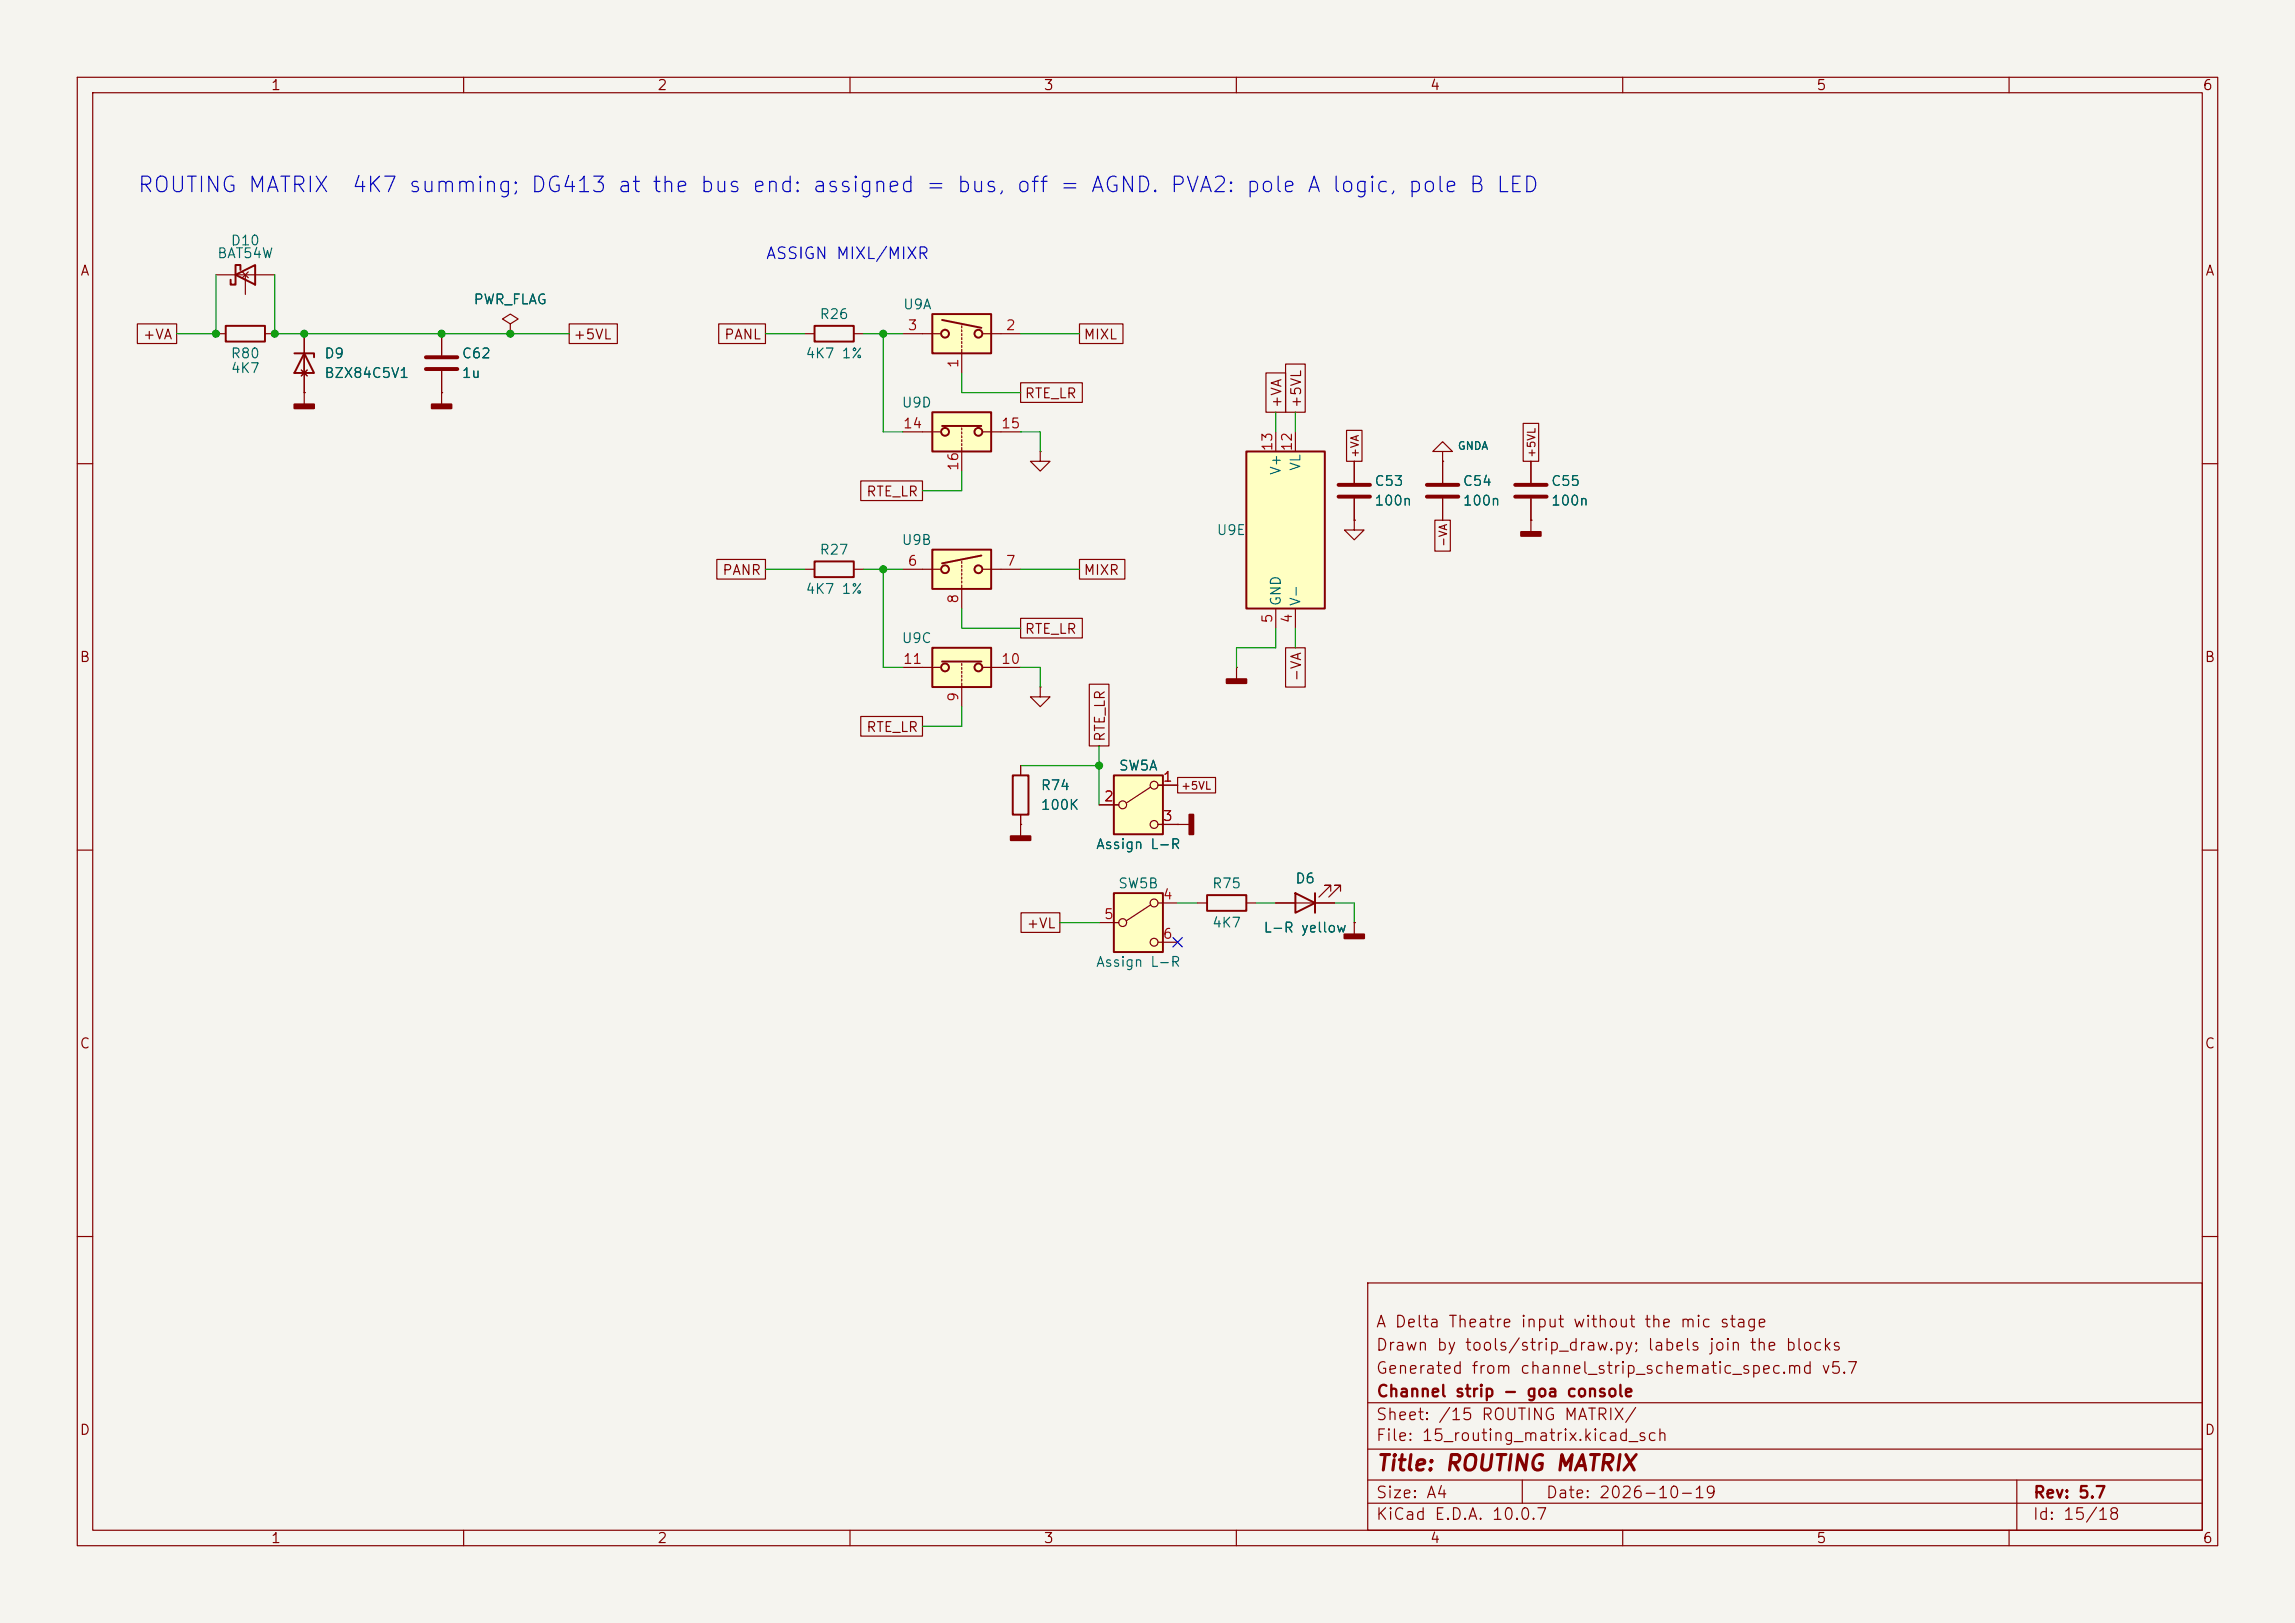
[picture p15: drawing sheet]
<svg xmlns="http://www.w3.org/2000/svg" width="297mm" height="210mm" viewBox="0 0 297 210" stroke-linecap="round" stroke-linejoin="round" font-family="sans-serif">
<defs><g id="words">
<g font-size="2" fill="#0000c2">
<text x="17.7" y="25.4">ROUTING MATRIX</text>
<text x="45.4" y="25.4">4K7 summing; DG413 at the bus end: assigned = bus, off = AGND. PVA2: pole A logic, pole B LED</text>
</g>
<text font-size="2" fill="#840000" x="178" y="190.8">Title: ROUTING MATRIX</text>
<text font-size="1.5" fill="#0000c2" x="99" y="33.9">ASSIGN MIXL/MIXR</text>
<g font-size="1.5" fill="#840000">
<text x="178" y="172.1">A Delta Theatre input without the mic stage</text>
<text x="178" y="178.1">Generated from channel_strip_schematic_spec.md v5.7</text>
<text x="178" y="175.1">Drawn by tools/strip_draw.py; labels join the blocks</text>
<text x="178" y="184.1">Sheet: /15 ROUTING MATRIX/</text>
<text x="178" y="181.1">Channel strip - goa console</text>
<text x="178" y="186.8">File: 15_routing_matrix.kicad_sch</text>
<text x="178" y="197">KiCad E.D.A. 10.0.7</text>
<text x="178" y="194.2">Size: A4</text>
<text x="200" y="194.2">Date: 2026-10-19</text>
<text x="263" y="197">Id: 15/18</text>
<text x="263" y="194.2">Rev: 5.7</text>
</g>
<g font-size="1.3" fill="#840000">
<text x="35" y="12">1</text>
<text x="85" y="12">2</text>
<text x="135" y="12">3</text>
<text x="185" y="12">4</text>
<text x="235" y="12">5</text>
<text x="285" y="12">6</text>
<text x="10.3" y="36">A</text>
<text x="285.3" y="36">A</text>
<text x="18.4" y="44.2">+VA</text>
<text x="74.1" y="44.2">+5VL</text>
<text x="93.6" y="44.2">PANL</text>
<text x="140.1" y="44.2">MIXL</text>
<text x="132.5" y="51.9">RTE_LR</text>
<text x="166.2" y="52.9" transform="rotate(-90 166.2 52.9)">+VA</text>
<text x="168.7" y="52.9" transform="rotate(-90 168.7 52.9)">+5VL</text>
<text x="112" y="64.6">RTE_LR</text>
<text x="93.4" y="74.7">PANR</text>
<text x="140.1" y="74.7">MIXR</text>
<text x="132.5" y="82.3">RTE_LR</text>
<text x="10.2" y="86">B</text>
<text x="168.7" y="88.3" transform="rotate(-90 168.7 88.3)">-VA</text>
<text x="285.2" y="86">B</text>
<text x="112" y="95">RTE_LR</text>
<text x="143.3" y="96.1" transform="rotate(-90 143.3 96.1)">RTE_LR</text>
<text x="132.8" y="120.4">+VL</text>
<text x="10.2" y="136">C</text>
<text x="285.2" y="136">C</text>
<text x="10.2" y="186">D</text>
<text x="285.2" y="186">D</text>
<text x="35" y="200">1</text>
<text x="85" y="200">2</text>
<text x="135" y="200">3</text>
<text x="185" y="200">4</text>
<text x="235" y="200">5</text>
<text x="285" y="200">6</text>
</g>
<g font-size="1.3" fill="#006464">
<text x="28" y="33.7">BAT54W</text>
<text x="29.8" y="32.1">D10</text>
<text x="61.2" y="39.7">PWR_FLAG</text>
<text x="106" y="41.6">R26</text>
<text x="116.8" y="40.3">U9A</text>
<text x="29.8" y="46.7">R80</text>
<text x="41.9" y="46.7">D9</text>
<text x="59.7" y="46.7">C62</text>
<text x="104.2" y="46.7">4K7 1%</text>
<text x="29.8" y="48.6">4K7</text>
<text x="41.9" y="49.2">BZX84C5V1</text>
<text x="59.7" y="49.2">1u</text>
<text x="116.6" y="53">U9D</text>
<text x="166.1" y="61.6" transform="rotate(-90 166.1 61.6)">V+</text>
<text x="168.6" y="61" transform="rotate(-90 168.6 61)">VL</text>
<text x="177.8" y="63.2">C53</text>
<text x="177.8" y="65.7">100n</text>
<text x="189.2" y="63.2">C54</text>
<text x="189.2" y="65.7">100n</text>
<text x="200.6" y="63.2">C55</text>
<text x="200.6" y="65.7">100n</text>
<text x="116.6" y="70.8">U9B</text>
<text x="157.4" y="69.5">U9E</text>
<text x="104.2" y="77.2">4K7 1%</text>
<text x="106" y="72.1">R27</text>
<text x="116.6" y="83.5">U9C</text>
<text x="166.1" y="78.5" transform="rotate(-90 166.1 78.5)">GND</text>
<text x="168.6" y="78.5" transform="rotate(-90 168.6 78.5)">V-</text>
<text x="144.7" y="100">SW5A</text>
<text x="134.6" y="102.6">R74</text>
<text x="134.6" y="105.1">100K</text>
<text x="141.8" y="110.2">Assign L-R</text>
<text x="144.6" y="115.3">SW5B</text>
<text x="156.8" y="115.3">R75</text>
<text x="167.5" y="114.6">D6</text>
<text x="141.8" y="125.4">Assign L-R</text>
<text x="156.8" y="120.3">4K7</text>
<text x="163.4" y="121">L-R yellow</text>
</g>
<g font-size="1.3" fill="#a90000">
<text x="117.4" y="43">3</text>
<text x="124.3" y="47.7" transform="rotate(-90 124.3 47.7)">1</text>
<text x="130.1" y="43">2</text>
<text x="116.8" y="55.7">14</text>
<text x="129.5" y="55.7">15</text>
<text x="165" y="58.5" transform="rotate(-90 165 58.5)">13</text>
<text x="167.5" y="58.5" transform="rotate(-90 167.5 58.5)">12</text>
<text x="124.3" y="61" transform="rotate(-90 124.3 61)">16</text>
<text x="117.4" y="73.5">6</text>
<text x="130.1" y="73.5">7</text>
<text x="124.3" y="78.2" transform="rotate(-90 124.3 78.2)">8</text>
<text x="165" y="80.7" transform="rotate(-90 165 80.7)">5</text>
<text x="167.5" y="80.7" transform="rotate(-90 167.5 80.7)">4</text>
<text x="116.8" y="86.2">11</text>
<text x="129.5" y="86.2">10</text>
<text x="124.3" y="90.9" transform="rotate(-90 124.3 90.9)">9</text>
<text x="150.4" y="101.5">1</text>
<text x="142.8" y="104">2</text>
<text x="150.4" y="106.5">3</text>
<text x="142.8" y="119.2">5</text>
<text x="150.4" y="116.7">4</text>
<text x="150.4" y="121.8">6</text>
</g>
<g font-size="1" fill="#840000">
<text x="176.1" y="59.3" transform="rotate(-90 176.1 59.3)">+VA</text>
<text x="198.9" y="59.3" transform="rotate(-90 198.9 59.3)">+5VL</text>
<text x="187.5" y="70.8" transform="rotate(-90 187.5 70.8)">-VA</text>
<text x="152.8" y="102.4">+5VL</text>
</g>
<text font-size="1" fill="#006464" x="188.6" y="58.4">GNDA</text>
</g></defs>
<path d="M0 0h297v210h-297z" fill="#f5f4ef" stroke="#f5f4ef" stroke-width=".13"/>
<g fill="none" stroke="#840000" stroke-width=".15">
<path d="M10 10h277v190h-277zM12 12h273v186h-273zM60 10v2M110 10v2M160 10v2M210 10v2M260 10v2M27.9 35.6h7.7M31.4 35.2l.7 .7M31.7 35.6v2.5M32.1 35.2l-.7 .7M104.1 43.2h1.3"/>
<path d="M110.5 43.2h1.3M134.6 58.4v1.3h1.3l-1.3 1.3-1.3-1.3h1.3M134.6 58.4h.1M186.7 58.4h1.3l-1.3-1.2-1.3 1.2h1.3v1.3M186.7 59.7h.1M186.7 59.7v2.8M198.1 59.7v2.8M10 60h2M104.1 73.7h1.3M110.5 73.7h1.3M175.3 67.3v1.3h1.2l-1.2 1.3-1.3-1.3h1.3M175.3 67.3h.1"/>
<path d="M186.7 64.5v2.8M198.1 67.3h.1M198.1 64.5v4.3M285 60h2M134.6 88.9v1.3h1.3l-1.3 1.2-1.3-1.2h1.3M134.6 88.9h.1M10 110h2M154.9 116.8h1.3M161.3 116.8h1.3M165.1 116.8h7.6M172.2 115.3v-.7h-.8h.8l-1.5 1.5M173.5 115.3v-.7h-.8h.8l-1.5 1.5"/>
<path d="M175.3 119.4h.1M175.3 119.4v1.5M285 110h2M10 160h2M177 166h108v32h-108zM285 160h2M60 198v2M110 198v2M160 198v2M177 194.5h108M177 191.5h108M177 187.5h108"/>
<path d="M177 181.5h108M197 191.5v3M210 198v2M260 198v2M261 191.5v6.5"/>
</g>
<path d="M184.7 62.7h4M184.7 64.3h4M196.1 62.7h4.1M196.1 64.3h4.1" fill="none" stroke="#840000" stroke-width=".51"/>
<g fill="#840000" stroke="#840000" stroke-width=".25">
<path d="M196.8 68.8h2.6v.5h-2.6z"/>
<path d="M174 120.9h2.5v.5h-2.5z"/>
</g>
<path d="M30.5 35.6l2.5-1.3v2.5zM31.1 34.9v-.6h-.6v2.5h-.7v-.6M105.4 42.2h5.1v2h-5.1zM105.4 72.6h5.1v2.1h-5.1zM156.2 115.8h5.1v2.1h-5.1zM167.6 115.6l2.6 1.2-2.6 1.3zM170.2 115.6v2.5" fill="none" stroke="#840000" stroke-width=".25"/>
<path d="M120.6 40.6h7.7v5.1h-7.7z" fill="#ffffc2"/>
<g fill="none" stroke="#840000" stroke-width=".15">
<path d="M27.9 43.2h1.3M34.3 43.2h1.3M39 47.9l.8 .7M39.4 50.8h.1M39.4 43.2v9.1M39.8 47.9l-.8 .7M57.1 50.8h.1M57.1 43.2v2.8M57.1 48v4.3M66 41.9l1.1-.6-1.1-.7-1 .7 1 .6v1.3M66 43.2h.1M116.8 43.2h4.9"/>
<path d="M124.5 42.2v.2M124.5 42.7v.2M124.5 43.2v.2M124.5 43.7v.2M124.5 44.2v.3M124.5 44.7v.3M124.5 45.2v3.1M127.3 43.2h4.8M132.1 99.1v1.2M160 86.4h.1M160 86.4v1.5M132.1 106.7h.1"/>
<path d="M132.1 105.4v2.8"/>
</g>
<g fill="none" stroke="#840000" stroke-width=".25">
<path d="M29.2 42.2h5.1v2h-5.1zM38.1 45.7h2.5v.5M39.4 45.7l1.2 2.6h-2.5zM120.6 40.6h7.7v5.1h-7.7zM121.9 41.4l5.1 1M131.1 100.3h2v5.1h-2z"/>
<circle cx="122.3" cy="43.2" r=".51"/>
<circle cx="126.6" cy="43.2" r=".51"/>
</g>
<g fill="#840000" stroke="#840000" stroke-width=".25">
<path d="M38.1 52.3h2.5v.5h-2.5z"/>
<path d="M55.9 52.3h2.5v.5h-2.5z"/>
<path d="M158.7 87.9h2.6v.5h-2.6z"/>
<path d="M130.8 108.2h2.5v.5h-2.5z"/>
</g>
<path d="M55.1 46.2h4.1M55.1 47.8h4.1" fill="none" stroke="#840000" stroke-width=".51"/>
<path d="M144.1 100.3h6.4v7.7h-6.4z" fill="#ffffc2"/>
<g fill="none" stroke="#840000" stroke-width=".15">
<path d="M142.2 104.1h2.6M148.9 101.9l-3.1 2M149.9 101.6h2.5M149.9 106.7h2.5"/>
<circle cx="145.3" cy="104.1" r=".51"/>
<circle cx="149.4" cy="101.6" r=".51"/>
<circle cx="149.4" cy="106.7" r=".51"/>
</g>
<path d="M144.1 100.3h6.4v7.7h-6.4z" fill="none" stroke="#840000" stroke-width=".25"/>
<path d="M144.1 115.6h6.4v7.6h-6.4z" fill="#ffffc2"/>
<g fill="none" stroke="#840000" stroke-width=".15">
<path d="M142.2 119.4h2.6M148.9 117.1l-3.1 2M149.9 116.8h2.5M149.9 121.9h2.5"/>
<circle cx="145.3" cy="119.4" r=".51"/>
<circle cx="149.4" cy="116.8" r=".51"/>
<circle cx="149.4" cy="121.9" r=".51"/>
</g>
<path d="M144.1 115.6h6.4v7.6h-6.4z" fill="none" stroke="#840000" stroke-width=".25"/>
<path d="M161.3 58.4h10.1v20.3h-10.1z" fill="#ffffc2"/>
<path d="M161.3 58.4h10.1v20.3h-10.1z" fill="none" stroke="#840000" stroke-width=".25"/>
<path d="M165.1 55.9v2.5M167.6 55.9v2.5M175.3 59.7v2.8M165.1 78.7v2.6M167.6 78.7v2.6M175.3 64.5v2.8M152.4 106.7h.1M152.4 106.7h1.5" fill="none" stroke="#840000" stroke-width=".15"/>
<path d="M173.2 62.7h4.1M173.2 64.3h4.1" fill="none" stroke="#840000" stroke-width=".51"/>
<path d="M153.9 105.4h.5v2.6h-.5z" fill="#840000" stroke="#840000" stroke-width=".25"/>
<path d="M120.6 71.1h7.7v5.1h-7.7z" fill="#ffffc2"/>
<path d="M116.8 73.7h4.9M124.5 72.6v.3M124.5 73.2v.2M124.5 73.7v.2M124.5 74.2v.2M124.5 74.7v.2M124.5 75.2v.2M124.5 75.7v3M127.3 73.7h4.8" fill="none" stroke="#840000" stroke-width=".15"/>
<g fill="none" stroke="#840000" stroke-width=".25">
<path d="M120.6 71.1h7.7v5.1h-7.7zM127 71.9l-5.1 1"/>
<circle cx="122.3" cy="73.7" r=".51"/>
<circle cx="126.6" cy="73.7" r=".51"/>
</g>
<path d="M120.6 83.8h7.7v5.1h-7.7z" fill="#ffffc2"/>
<path d="M116.8 86.4h4.9M124.5 85.9v.2M124.5 86.4v.2M124.5 86.9v.2M124.5 87.4v.2M124.5 87.9v.2M124.5 88.4v3M127.3 86.4h4.8" fill="none" stroke="#840000" stroke-width=".15"/>
<g fill="none" stroke="#840000" stroke-width=".25">
<path d="M120.6 83.8h7.7v5.1h-7.7zM121.9 85.6h5.1"/>
<circle cx="122.3" cy="86.4" r=".51"/>
<circle cx="126.6" cy="86.4" r=".51"/>
</g>
<path d="M120.6 53.3h7.7v5.1h-7.7z" fill="#ffffc2"/>
<g fill="none" stroke="#840000" stroke-width=".15">
<path d="M17.8 41.9h5.1v2.6h-5.1zM39 47.9l.8 .7M39.4 50.8h.1M39.4 43.2v7.6M39.8 47.9l-.8 .7M57.1 50.8h.1M57.1 43.2v2.8M57.1 48v2.8M66 43.2h.1M73.7 41.9h6.2v2.6h-6.2zM93 41.9h6.1v2.6h-6.1zM116.8 55.9h4.9"/>
<path d="M124.5 55.4v.2M124.5 55.9v.2M124.5 56.4v.2M124.5 56.9v.3M124.5 57.4v.3M124.5 57.9v3.1M127.3 55.9h4.8M132.1 49.5h8v2.6h-8zM139.7 41.9h5.6v2.6h-5.6zM163.8 48.3h2.6v5h-2.6zM166.4 47.1h2.5v6.2h-2.5zM174.3 55.7h2v4h-2z"/>
<path d="M175.3 59.7v2.8M186.7 59.7h.1M186.7 59.7v2.8M197.1 54.8h2v4.9h-2zM198.1 59.7v2.8M92.8 72.4h6.3v2.5h-6.3zM111.4 62.2h8v2.6h-8zM139.7 72.4h5.9v2.5h-5.9zM175.3 67.3h.1M175.3 64.5v2.8M185.7 67.3h2v4h-2zM186.7 64.5v2.8"/>
<path d="M198.1 67.3h.1M198.1 64.5v2.8M111.4 92.7h8v2.6h-8zM132.1 80h8v2.6h-8zM132.1 99.1v1.2M141 88.5h2.5v8h-2.5zM166.4 83.8h2.5v5.1h-2.5zM132.1 106.7h.1M132.1 105.4v1.3M132.1 118.1h5.1v2.6h-5.1zM142.2 104.1h2.6M149.9 101.6h2.5"/>
<path d="M149.9 106.7h2.5M152.4 100.6h4.9v2h-4.9zM152.4 106.7h.1M165.1 116.8h2.5M170.2 116.8h2.5M175.3 119.4h.1"/>
</g>
<g fill="none" stroke="#840000" stroke-width=".25">
<path d="M120.6 53.3h7.7v5.1h-7.7zM121.9 55.1h5.1"/>
<circle cx="122.3" cy="55.9" r=".51"/>
<circle cx="126.6" cy="55.9" r=".51"/>
</g>
<g fill="none" stroke="#009600" stroke-width=".15">
<path d="M27.9 35.6v7.6h-5M35.6 35.6v7.6h38.1M99.1 43.2h5M111.8 43.2h5M114.3 43.2v12.7h2.5M124.5 48.3v2.5h7.6M132.1 55.9h2.5v2.5M132.1 43.2h7.6M165.1 53.3v2.6M167.6 53.3v2.6M99.1 73.7h5M111.8 73.7h5"/>
<path d="M114.3 73.7v12.7h2.5M124.5 78.7v2.6h7.6M124.5 61v2.5h-5.1M132.1 73.7h7.6M124.5 91.4v2.6h-5.1M132.1 86.4h2.5v2.5M132.1 99.1h10.1M142.2 96.5v7.6M165.1 81.3v2.5h-5.1v2.6M167.6 81.3v2.5M137.2 119.4h5M152.4 116.8h2.5"/>
<path d="M162.6 116.8h2.5M172.7 116.8h2.6v2.6"/>
</g>
<path d="M151.8 121.3l1.2 1.2M153 121.3l-1.2 1.2" fill="none" stroke="#000084" stroke-width=".15"/>
<g fill="#009600" stroke="#009600" stroke-width=".13">
<circle cx="142.2" cy="99.1" r=".46"/>
<circle cx="57.1" cy="43.2" r=".46"/>
<circle cx="66" cy="43.2" r=".46"/>
<circle cx="39.4" cy="43.2" r=".46"/>
<circle cx="27.9" cy="43.2" r=".46"/>
<circle cx="35.6" cy="43.2" r=".46"/>
<circle cx="114.3" cy="73.7" r=".46"/>
<circle cx="114.3" cy="43.2" r=".46"/>
</g>
<use href="#words"/>
</svg>
